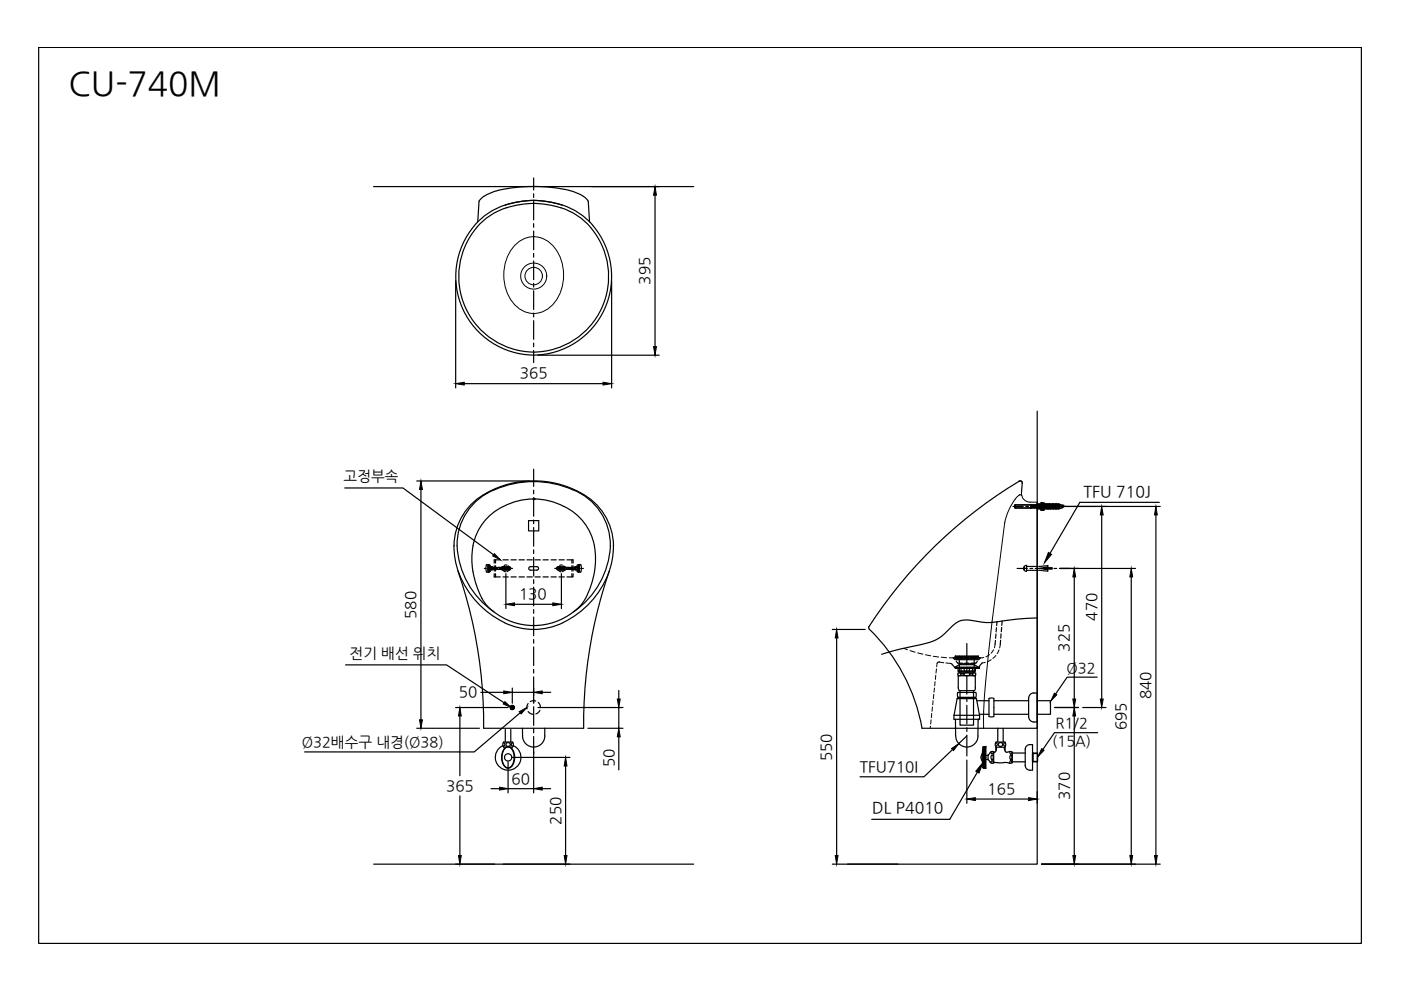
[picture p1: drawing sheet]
<svg xmlns="http://www.w3.org/2000/svg" width="297mm" height="210mm" viewBox="0 0 297 210" stroke-linecap="round" stroke-linejoin="round" font-family="sans-serif">
<defs><g id="words">
<text font-size="7.1" x="14.5" y="20">CU-740M</text>
<g font-size="3.4">
<text x="229.7" y="105.5">TFU 710J</text>
<text x="184.9" y="172.4">DL P4010</text>
</g>
<g font-size="3.2">
<text x="137.8" y="60.4" transform="rotate(-90 137.8 60.4)">395</text>
<text x="110.2" y="80.2">365</text>
<text x="88.2" y="131.2" transform="rotate(-90 88.2 131.2)">580</text>
<text x="110.1" y="127">130</text>
<text x="232.5" y="131.6" transform="rotate(-90 232.5 131.6)">470</text>
<text x="226.7" y="138.2" transform="rotate(-90 226.7 138.2)">325</text>
<text x="97.3" y="147.8">50</text>
<text x="244" y="148.2" transform="rotate(-90 244 148.2)">840</text>
<text x="238.7" y="154.8" transform="rotate(-90 238.7 154.8)">695</text>
<text x="176.3" y="161.4" transform="rotate(-90 176.3 161.4)">550</text>
<text x="94.6" y="167.7">365</text>
<text x="108.4" y="166.2">60</text>
<text x="130.2" y="162.7" transform="rotate(-90 130.2 162.7)">50</text>
<text x="182.3" y="163.6">TFU710I</text>
<text x="209.4" y="168.3">165</text>
<text x="226.8" y="169.6" transform="rotate(-90 226.8 169.6)">370</text>
<text x="118.9" y="174.9" transform="rotate(-90 118.9 174.9)">250</text>
</g>
<g font-size="3.1">
<text x="72.9" y="102">고정부속</text>
<text x="74.1" y="139.5">전기 배선 위치</text>
<text x="226.1" y="142.6">Ø32</text>
<text x="223.8" y="154.3">R1/2</text>
<text x="64" y="158.3">Ø32배수구 내경(Ø38)</text>
<text x="223.1" y="158.1">(15A)</text>
</g>
</g></defs>
<!-- layer: 5 -->
<path d="M8.2 10.1h280.4v189.9h-280.4z" fill="none" stroke="#000" stroke-width=".25"/>
<!-- layer: 0 -->
<g fill="none" stroke="#000" stroke-width=".25">
<path d="M101.6 47.6a16.1 16.1 0 0 1 11.5-4.5 15.3 15.3 0 0 1 13.7 7.3 16 16 0 0 1-4 21 16 16 0 0 1-21.3-1.8 16 16 0 0 1-.4-21.4zM105.6 40.4a32.6 32.6 0 0 1 16.7 .5l1.4 .7 1 1.1 .3 4.4M105.6 40.4a6.7 6.7 0 0 0-4 2.3l-.3 4.4M107.1 43.5a18.5 18.5 0 0 1 16.7 2.5 16.7 16.7 0 0 1 4.9 18.3 16.7 16.7 0 0 1-15.5 11M107.2 43.5a16 16 0 0 0-10 19.5 16.7 16.7 0 0 0 16 12.3M113.1 75.3h.1M96.3 115.6a18.5 18.5 0 0 0 10.7 16.4M96.9 115.7a12.8 12.8 0 0 1 9.7-12.5 20.4 20.4 0 0 1 17.9 2.4 12.5 12.5 0 0 1 4.9 10.1M96.9 115.7a18.1 18.1 0 0 0 7.8 14M100.3 115.7a12.1 12.1 0 0 1 8.7-9.3 13.7 13.7 0 0 1 15.6 5.6 11.6 11.6 0 0 1 1.4 3.7M100.3 115.7a17.1 17.1 0 0 0 3 12.7l1.4 1.3M103.3 104.5a20.5 20.5 0 0 1 22.6 2 12.7 12.7 0 0 1 4.2 9.2"/>
<path d="M103.3 104.5a12.7 12.7 0 0 0-7 11.2M103.7 119.8l-.2 .1M104.8 120v1.1M105.1 118.7v.7M105.1 120v1.1M106.1 118.7h-1.3v.7M106.6 118.7h1.2M107.5 119.8l-.6 .1M107.7 120l.3 .5M108.3 118.7h1.2M110 118.7h1.2M111.7 118.7h1.2"/>
<path d="M113.4 118.7h1.2M115.1 118.7h1.2M116.8 118.7h1.1M118.5 118.7h1.1M119.2 119.8l-.5 .1M119.5 120l.2 .5M120.2 118.7h1.3v.7M121.2 118.7v.7M121.2 120v1.1M121.5 120v1.1M122.6 119.8l.2 .1M126 115.7a16.9 16.9 0 0 1-3 12.7l-1.4 1.3"/>
<path d="M129.4 115.7a18.1 18.1 0 0 1-7.8 14M130.1 115.6a16.1 16.1 0 0 1-1.1 6M215.2 107.1l.1 .6zM215.3 107.7l4.6 .1M215.3 107l4.6 .1M216 102.1a97 97 0 0 0-31.8 30.9v.2a39.4 39.4 0 0 1 11.3 21.2M216 102h.4l.3 .3-.1 2.2M217.3 120l.3-.1v.1M218.5 107v.7M218.7 107.1l1 .5M218.7 107.1h1v.5M218.7 107.1v.5"/>
<path d="M218.8 107.1h.9l-1 .5h1M219.9 107.1h4.2l.6 .3-.6 .3h-4.2zM219.9 107.7h.1M220.1 107.1l-.2 .7M220.4 107.1l-.2 .6M220.5 107.8l.2-.8-.2 .8M220.5 107.7v.1M220.7 107v.1M221 107.1l-.2 .6M221.3 107.1l-.2 .6M221.5 120h-.3M221.6 107l-.3 .7"/>
<path d="M221.6 107.1l-.3 .7M221.8 107.1l-.2 .6M221.9 120h-.3M222 120l.2-.1v.3h-.2M222.1 107.1l-.2 .6M222.2 107.8l.2-.8-.2 .8M222.2 107.7v.1M222.4 107v.1M222.7 107.1l-.3 .6M223 107.1l-.3 .6M223 107.8l.3-.8-.3 .8M223 107.7v.1"/>
<path d="M223.3 107v.1M223.5 107.1l-.2 .6M223.8 107.1l-.2 .6M224.1 107.1l-.2 .6M224.4 107.2l-.1-.1-.1 .5M224.6 107.3l-.1 .2M97.1 121.1a99.4 99.4 0 0 1 5.4 33.3h21.2M103.5 120.7v.3l.2-.3M103.5 121.1l.2 .1M103.5 120.1v.3M103.5 120.7v.3M103.7 120.3l-.2-.2v.3"/>
<path d="M103.7 120.7h.7M103.7 120.3h.7M103.7 120.3v.4M104.7 129.7a13.7 13.7 0 0 0 16.9 0M104.7 120.7h.6M104.7 120.3h.6M104.8 121.6v.7h1.3M105.1 121.6v.7M105.6 120.7h.5M105.6 120.3h.5M106.4 120.7h.6M106.4 120.3h.6"/>
<path d="M106.6 120.1a.37 .37 0 0 0-.4 .4 .37 .37 0 0 0 .4 .4M106.6 122.3h1.2M106.7 120.1l-.1 .6M106.7 120.9l.5 .3M107 132a14.2 14.2 0 0 0 12.4 0M107.1 120.2l-.2 .5M107.1 120.5h.3M107.1 120.5h.1M107.3 120.3h.1M107.3 120.3v.4M107.3 120.7h.1M107.3 120.7h.7"/>
<path d="M107.3 120.3h.7M107.3 120.1l.3 .4M107.4 120.5h.1M107.6 120.8h-.5M107.9 120.1a.37 .37 0 0 1 .4 .4 .37 .37 0 0 1-.4 .4M107.9 120.8l-.4 .4M108 120.3v.4zM108.3 122.3h1.2M110 122.3h1.2M111.7 122.3h1.2M112.5 120.1a.37 .37 0 0 0-.4 .4 .37 .37 0 0 0 .4 .4M113.4 122.3h1.2"/>
<path d="M113.8 120.1a.37 .37 0 0 1 .4 .4 .37 .37 0 0 1-.4 .4M115.1 122.3h1.2M116.8 122.3h1.1M118.3 120.3v.4zM118.3 120.7h.7M118.3 120.3h.7M118.3 120.1a.37 .37 0 0 0-.3 .4 .37 .37 0 0 0 .3 .4M118.4 120.1l-.1 .6M118.4 120.9l.6 .3M118.5 122.3h1.1M118.8 120.2l-.2 .2 .1 .3M118.8 120.5h.1"/>
<path d="M118.8 120.5h.4M119 120.3h.1M119 120.3v.4M119 120.7h.1M119.1 120.1l.3 .4M119.2 120.5h.1M119.3 120.3h.6M119.7 120.8l-.4 .4M119.7 120.1a.37 .37 0 0 1 .4 .4 .37 .37 0 0 1-.4 .4M119.9 120.7l-1.1 .1M120.1 120.7h.6M120.1 120.3h.6"/>
<path d="M121 120.7h.6M121 120.3h.6M121.2 121.6v.7M121.5 121.6v.7h-1.3M121.9 120.7h.6M121.9 120.3h.6M122.5 120.3l.3-.2v.3M122.5 120.3v.4M122.8 120.1v.3M122.8 120.7v.3M122.8 120.7v.3l-.3-.3M122.8 121.1l-.2 .1"/>
<path d="M129 121.6a19.3 19.3 0 0 1-9.6 10.4M129.2 121.1a99.4 99.4 0 0 0-5.5 33.3M211.1 135.8l-.1 .8M211.2 134.4l-.1 .9M211.3 133.1l-.1 .9M211.4 131.8l-.1 .8M212.1 135.7v1M212.2 134.4v.9M212.4 133l-.1 .9M212.5 131.7l-.1 .9M217.2 120.6v.1h-.2l.2 .3M217.2 120l-.2 .3h.2v.1"/>
<path d="M217.6 121v.2l-.3-.1M217.6 120.2v.2M217.6 120.6v.3M217.6 120.9h.3M217.6 120.1h.3M218 120.9h.3M218 120.1h.3M218.4 120.9h.3M218.4 120.1h.3M218.9 120.9h.2M218.9 120.1h.2M219.3 120.9h.3"/>
<path d="M219.3 120.1h.3M219.7 120.9h.4M219.7 120.1h.4M220.2 120.9h.4M220.6 120.5h-.2h.2M220.6 120.1h-.4M220.7 120.6h.3M220.7 120.9l.3 .1M221 120.4l-.3 .1M221 120l-.3 .1M221.1 120.6l.6 .1M221.2 121h.2"/>
<path d="M221.3 120.4h.2M221.4 120.3l-.3 .1M221.6 121.1h.3M221.6 120.7l.2 .1M221.6 120.4h.3M221.8 120.3h-.2M221.9 120.7h.3M222 120.8h.2v.3h-.2M222.1 120.4h.2M222.3 120.7h.3M222.5 120.4h.3M222.9 120.4h.2v.3h-.4"/>
<path d="M110.8 154.4a3.6 3.6 0 0 0 .9 3.5 2.36 2.36 0 0 0 2.5 .3 2.36 2.36 0 0 0 1.3-2.2v-1.6M199.2 140.4h-.4l-.1 .4M202.3 151.7h5.4M202.9 148.1h4.1M202.9 148.1l-.6 3.6M203.1 146.8h3.8l.1 .8-.1 .3h-3.8l-.1-.6zM203.1 140.6h1M203.2 147.9l-.3 .2M203.2 147.8v.1M203.2 147.9h3.5M204.5 140.6h.9M205.9 140.6h1"/>
<path d="M206.7 147.9l.3 .2 .7 3.6v.8h-5.4v-.8M206.7 147.8v.1M207.5 152.5l-.1 .2v3.3a2.36 2.36 0 0 1-2.4 2.4 2.36 2.36 0 0 1-2.4-2.4l-.1-3.5M209.7 148.1l.5-.1 .5 .1v3.8l-.2 .1-.8-.1zM210.7 151.4h7.4M218.1 148v4M218.1 148a1.28 1.28 0 0 1 1.8-1.1v6.2a1.3 1.3 0 0 1-1.8-1.1"/>
</g>
<!-- layer: 1 -->
<g fill="none" stroke="#000" stroke-width=".25">
<path d="M79.2 39.6h67.9M113.1 37.7v2.6M96.6 59.5v22.8M113.1 41.1v.8M113.1 42.7v3.9M113.1 47.4v.8M113.1 49v4M113.1 53.7v.8M113.1 55.3v4M129.7 59.5v22.8M138.9 41.4v32.1M113.1 60.1v.8"/>
<path d="M113.1 61.7v3.9M113.1 66.4v.8M113.1 68v3.9M113.1 72.7v.8M113.1 74.3v2.6M114 75.3h25.8M98.4 81.3h29.5M113.1 99.5v3.6M219.9 87.2v96h-40.2M73.1 103.5h12.3l19.2 14.1M88.4 102h23.8M89.2 103.8v48.8"/>
<path d="M113.1 103.9v.8M113.1 105.5v4M113.1 110.3v.7M113.1 111.8v4M113.1 116.6v.8M113.1 118.2v3.9M214.8 107.4h2.1M217.5 107.4h.6M218.6 107.4h3.4M219.9 106.5v47.9h-24.4M222.6 107.4h.6M223.7 107.4h22.3"/>
<path d="M233.6 109.2v39M245.1 109.2v72.2M245.8 106.5h-16.9l-6.6 11.3M107.3 121.6v7.4M109.1 128.1h8.1M113.1 122.9v.8M113.1 124.5v4M113.1 129.2v.8M113.1 130.8v4M113.1 135.6v.8M113.1 137.2v3.9M119 121.6v7.4"/>
<path d="M176.5 133.5h6.9M177.4 135.3v46.1M215.6 120.5h2.2M218.4 120.5h.6M219.5 120.5h3.4M223.5 120.5h.5M224.6 120.5h16.2M227.8 122.3v25.9M239.8 122.3v59.1M73.3 141h21.4l12.2 8M88.4 154.4h13.2M96.6 150h11.1"/>
<path d="M97.5 151.8v12.7M101.9 146.8h4.9M108.6 145.9v3.2M108.6 146.8h4.5M112 149.2l-.3 .4v.7M112 150.9l.4 .4 .6 .1M113.1 141.9v.8M113.1 143.5v5.6M113.1 149.8v4M113.1 154.6v.8M113.1 156.2v11.9M113.6 148.6h-.7l-.5 .2"/>
<path d="M114.1 150h18M114.1 148.9l.4 .6 .1 .5M114.5 150.6l-.3 .4-.6 .4M115 146.8h1.8M124.6 154.4h7.5M131.2 146.4v1.8M131.2 150v4.4M131.2 156.2v7M202 158.9l-6.1 5.8h-13.6M205 156l-1.7 1.7M210.7 148.6h7.4M223.6 150h5.1"/>
<path d="M227.8 151.8v29.6M229.6 150h4.9M232.6 143.6h-6.3l-2.5 3.6M232.7 155.3h-9.1l-2.5 3.6M97.5 168.7v12.7M104.1 167.2h1.8M107.7 161.5v6.6M107.7 167.2h5.4M108.6 160.6h12.2M115 167.2h1.8M119.9 162.4v19M205 161.2v9.1"/>
<path d="M206.8 169.4h11.3M207.5 163.2l-6.1 10.5h-16.6M219.9 167.8v2.5M79.2 183.2h67.9M176.5 183.2h13.9M220.8 183.2h25.2"/>
</g>
<g fill="#000" stroke="#000" stroke-width=".21">
<path d="M138.9 39.6l.3 1.8h-.6zM138.6 73.5h.6l-.3 1.8zM96.6 81.3l1.8-.3v.6zM127.9 81l1.8 .3-1.8 .3zM89.2 102l.4 1.8h-.7zM104.8 117.4l1.3 1.3-1.6-.8zM222.3 117.1l.7 .4-1.6 1.9zM233.6 107.4l.3 1.8h-.6zM245.1 107.4l.3 1.8h-.6zM107.3 128.1l1.8-.3v.6zM117.2 127.8l1.8 .3-1.8 .3zM177.4 133.5l.3 1.8h-.6z"/>
<path d="M227.8 120.5l.3 1.8h-.6zM239.8 120.5l.3 1.8h-.5zM88.9 152.6h.7l-.4 1.8zM97.5 150l.3 1.8h-.6zM106.8 146.5l1.8 .3-1.8 .3zM107 148.8l1.4 1.2-1.7-.7zM113.1 146.8l1.9-.3v.6zM130.9 148.2h.6l-.3 1.8zM131.2 154.4l.3 1.8h-.6zM201.7 158.7l1.6-1-1.1 1.4zM220.9 158.7l.5 .4-1.3 1.3zM223.5 147l.6 .3-1.3 1.3z"/>
<path d="M227.8 150l.3 1.8h-.6zM227.5 148.2h.6l-.3 1.8zM233.3 148.2h.6l-.3 1.8zM105.9 166.9l1.8 .3-1.8 .3zM113.1 167.2l1.9-.3v.6zM119.9 160.6l.3 1.8h-.6zM205 169.4l1.8-.3v.6zM208.4 161.7l-.8 2.2-.7-.4zM218.1 169.1l1.8 .3-1.8 .3zM97.2 181.4h.6l-.3 1.8zM119.6 181.4h.6l-.3 1.8zM177.1 181.4h.6l-.3 1.8z"/>
<path d="M227.5 181.4h.6l-.3 1.8zM239.6 181.4h.5l-.3 1.8zM244.8 181.4h.6l-.3 1.8z"/>
</g>
<!-- layer: 6 -->
<g fill="none" stroke="#000" stroke-width=".25">
<path d="M106.6 158.1a2.72 2.72 0 0 0-1 4.2 2.72 2.72 0 0 0 4.3 0 2.72 2.72 0 0 0-1.1-4.2M106.7 157.5a.4 .4 0 0 1 .3 .4 .4 .4 0 0 1-.3 .4M106.8 157.3h1.9a.9 .9 0 0 1 0 1.1h-.5M106.8 158.4h.5M106.8 157.3a.9 .9 0 0 0 0 1.1M107 158.7a1.01 1.01 0 0 1 1.1-.2 1.01 1.01 0 0 1 .7 .8 2.78 2.78 0 0 1-.8 3.5 1.52 1.52 0 0 1-1.5-1.8v-1.3zM107 158.6a1.15 1.15 0 0 1 1.2-.2 1.15 1.15 0 0 1 .7 1 2.98 2.98 0 0 1-.8 3.4 1.47 1.47 0 0 1-1.7-1.6 3.2 3.2 0 0 1 .6-2.6zM107.1 154.7v2.6M108.3 154.7v2.6M108.8 157.5a.4 .4 0 0 0-.4 .4 .4 .4 0 0 0 .4 .4M208.3 159.8l-.3 .8M208.4 158.4v4.4"/>
<path d="M208.4 158.4l-.2 2.3 .3 2.1M208.6 158.3l-.2 .1M208.6 158.5h.3M208.6 159.6h.3M208.6 158.3v4.6l-.1-4.5M208.6 160h.3M208.6 159.9h.3M208.6 159.8h.3M208.6 159.7h.3M208.6 159.4h.3M208.6 159.3h.3M208.6 159.2h.3"/>
<path d="M208.6 159.1h.3M208.6 158.8h.3M208.6 158.7h.3M208.6 158.9h.3M208.6 158.6h.3M208.6 159h.3M208.6 158.3h.3M208.6 158.4h.3M208.9 158.3h.1v4.6h-.1zM208.9 158.3h.1M209.9 159.6l-.4 .5M210 159.6a.48 .48 0 0 1 .7-.2v2.3"/>
<path d="M210.6 159.4l-.2 .5-.3-.5M210.7 159.6h.1M210.9 159.5h-.2M211.1 157.5a.4 .4 0 0 1 .3 .4 .4 .4 0 0 1-.3 .4M211.2 158.4l-.1 .9-.3 .2M211.2 158.8v.2M211.2 158.4h1.9M211.2 158.4a.92 .92 0 0 1 0-1.1h1.9a.9 .9 0 0 1 0 1.1M211.3 158.4v.4M211.5 154.4v2.9M212.7 154.4v2.9M212.9 158.4v.4"/>
<path d="M213.1 158.4v.7a.72 .72 0 0 0 1.1 .2l.4 .2v2.2v-.2h2.8M213.1 158.8h-.2l.2 .2M213.2 157.5a.4 .4 0 0 0-.4 .4 .4 .4 0 0 0 .4 .4M214.1 159.3l.2 .6 .3-.5M214.6 159.7h2.8M218.4 157.9a1.01 1.01 0 0 0-1 1v3.4a1.14 1.14 0 0 0 1.5 1v-5.4h-.5M218.9 159.7l1.1 .1v1.6l-1.1 .1M219 159.7l1 .1M219 159.7v1.8M208 160.6l.3 .8M208.5 162.8l.4 .1M208.6 162.7h.3"/>
<path d="M208.6 162.5h.3M208.6 162.6h.3M208.6 162.2h.3M208.6 162.3h.3M208.6 161.8h.3M208.6 161.9h.3M208.6 162h.3M208.6 162.1h.3M208.6 162.4h.3M208.6 161.7h.3M208.6 161.2h.3M208.6 161.3h.3"/>
<path d="M208.6 161.4h.3M208.6 161.5h.3M208.6 161.6h.3M208.6 160.7h.3M208.6 160.8h.3M208.6 160.9h.3M208.6 161h.3M208.6 161.1h.3M208.6 160.5h.3M208.6 160.2h.3M208.6 160.4h.3M208.6 160.3h.3"/>
<path d="M208.6 160.1h.3M209 160.2h.5M209.5 160.2v.8h-.5M209.5 160.1v.1M209.5 161v.1M209.5 161.1l.5 .5a.48 .48 0 0 0 .7 .1M210.1 161.8l.3-.5 .2 .5M210.2 160.2a.43 .43 0 0 1 .4 .4 .43 .43 0 0 1-.4 .4l-.1-.4zM210.7 161.6h.1M210.8 161.7h.1M211.6 161.7l-.9 .1M212.8 161.7h-1.2"/>
<path d="M214.2 160.2a.42 .42 0 0 1 .4 .4 .42 .42 0 0 1-.4 .4l-.1-.4zM214.6 161.7l-.3-.5-.2 .6M214.6 161.7l-.4 .1-1.4-.1M220 161.4l-1 .1"/>
<circle cx="107.8" cy="157.9" r=".45"/>
<circle cx="212.2" cy="157.9" r=".45"/>
<circle cx="107.7" cy="160.6" r=".77"/>
</g>
<!-- layer: 0 -->
<g fill="none" stroke="#000" stroke-width=".21">
<path d="M109 52.2a5.4 5.4 0 0 1 8.9 .8 9.6 9.6 0 0 1-1.3 12.2 5.4 5.4 0 0 1-8.2-1.5 9.8 9.8 0 0 1 .6-11.5zM213.1 110.7l-.1 .1a795.3 795.3 0 0 0-4 33.6l-.5 6.6M216 105.1a10.7 10.7 0 0 0-3 5.6M216.2 104.9l.4 .1M216.2 104.9l-.2 .1M216.6 104.5a1.81 1.81 0 0 0 1.8 2h1.5M191.6 137.5l.8 .3M192.9 137.9l1.1 .4M194.6 138.4l1.1 .3M196.2 138.8l1.1 .2M197.9 139.1l1.1 .2M199.6 139.3l1.1 .1"/>
<path d="M201.3 139.5h.8M208.6 139.4l-.8 .1M209.8 138.8l-.8 .5M210.1 139.9l-.8 .4M210.6 137.8l-.5 .7M211 136.6l-.2 .7M211.1 139l-.6 .6M211.8 137.8l-.4 .8M212.1 136.7l-.2 .7M197.3 154l-.1 .4M197.4 152.6l-.1 .9M197.6 151.3l-.2 .9"/>
<path d="M197.7 149.9l-.1 .9M197.8 148.6l-.1 .9M198 147.2l-.1 .9M198.1 145.9l-.1 .9M198.3 144.5l-.1 .9M198.4 143.2l-.1 .9M198.6 141.8l-.2 .9M198.6 140.9v.5M199.2 140.4l.9 .1M200.6 140.6l1.2 .2M202.6 141.7h.9M204 141.7h.9"/>
<path d="M205.4 141.7h.9M206.7 141.7h1M208.5 151.6v2.8M208.6 151l-.1 .6M208.9 140.4l-.7 .2"/>
</g>
<!-- layer: 2 -->
<circle cx="113.1" cy="105.8" r=".25" fill="#000"/>
<!-- layer: 3 -->
<g fill="none" stroke="#000" stroke-width=".25">
<path d="M112.1 110.4h2.1v2.2h-2.1zM202.4 139.9l-.3-.4h5.7l-.3 .4M202.5 139.2l.2 .1M202.5 139.2h4.9M202.7 139.3l.1 .2M202.7 139.3h.1M202.7 139.8h.1M202.7 139.9h4.5M203 139.5v.2M203.4 139.9v2.7h3.2v-2.7M206.9 139.5v.2M207.2 139.3h.1"/>
<path d="M207.2 139.8h.1M207.3 139.3v.2M207.3 139.7v.1M207.3 139.7h-4.6v.1M207.3 139.5h-.1M207.4 139.1l-4.9 .1M207.4 139.1v.1M207.4 139.2l-.2 .1h-4.5M219.9 131a79.4 79.4 0 0 0-10 1l-1.7-.1a9 9 0 0 0-4.5-.3l-1.7 1-1.8 1.8a12.5 12.5 0 0 1-6.6 2.6l-6.7 1.7M110.3 151.1l-9.8 8.3h-35.9M201.8 140.8l.8 .9M202.5 141.5h5"/>
<path d="M202.5 141.5l.9-.6h3.2l.9 .6M202.7 141.6v.1h4.6v-.1M202.7 140.2l.4 .4M203.1 142.8l.3-.2 .3 .2M203.1 142.8v.3l.1 .1 .5-.1M203.1 141.7v.6M203.2 143.4h3.6M203.2 143.4v2.5M203.2 142.3h.6M203.2 145.8l.2 .6M203.4 146.4h3.2M203.4 140.6l.1 .3"/>
<path d="M203.4 140.7h3.2M203.5 146.4v7.4h2.9v-7.4M203.7 143.1v-.3h.7v.3M203.7 143.1h.7M203.8 141.7v.6h.6M204.4 143.1l.6 .2M204.4 141.7v.6M204.4 142.3h1.1M205 142.6l-.6 .2M205 142.6l.6 .2M205.5 141.7v.6h.7v-.6M205.6 142.8h.6v.3h-.6z"/>
<path d="M205.6 143.1l-.6 .2M206.2 142.3h.6M206.2 142.8l.4-.2 .3 .2M206.2 143.1l.4 .2 .3-.2M206.6 140.6l-.1 .3M206.8 143.4v2.5M206.8 145.8l-.2 .6M206.8 141.7l-.1 .6h-3.6M206.8 142.8v.3M207.2 140.2l-.3 .4M208.2 140.6l-.5 .6v.5"/>
</g>
<!-- layer: 4 -->
<path d="M207.1 148.6h2.6M207.7 151.4h2M219.9 148.6h2.8v2.8h-2.8" fill="none" stroke="#000" stroke-width=".25"/>
<!-- layer: CENTER -->
<path d="M205 136.4v4.4M205 141.6v.8M205 143.2v4M205 148v.8M205 149.5v4M205 154.3v.8M205 155.9v4.4" fill="none" stroke="#000" stroke-width=".25"/>
<!-- layer: 3 -->
<path d="M110.1 150.9l1.6-.9-1.2 1.4z" fill="#000" stroke="#000" stroke-width=".21"/>
<!-- layer: 0-1 -->
<g fill="none" stroke="#000" stroke-width=".21">
<path d="M103.7 120.7h.3M103.7 120.3h.3M104.3 120.7h.6M104.3 120.3h.6M105.2 120.7h.5M105.2 120.3h.5M106 120.7h.6M106 120.3h.6M106.9 120.7h.5M106.9 120.3h.5M107.7 120.7h.3M107.7 120.3h.3"/>
<path d="M118.3 120.7h.3M118.3 120.3h.3M118.9 120.7h.5M118.9 120.3h.5M119.7 120.7h.6M119.7 120.3h.6M120.6 120.7h.5M120.6 120.3h.5M121.4 120.7h.6M121.4 120.3h.6M122.3 120.7h.2M122.3 120.3h.2"/>
</g>
<!-- layer: 10 -->
<path d="M103.7 120.1v-.4l-.6 .1-.1 .7 .2 .8h.5v-1M122.6 120.1v-.4l.6 .1 .1 .7-.2 .8h-.5v-1" fill="none" stroke="#000" stroke-width=".25"/>
<!-- layer: CEN -->
<g fill="none" stroke="#000" stroke-width=".25">
<path d="M102.7 120.5h.3M103.3 120.5h1.4M105 120.5h.5M105.8 120.5h.6M106.6 120.9h.5M106.6 120.1h.5M106.7 120.5h.5M107.4 120.9h.5M107.4 120.1h.5M107.5 120.5h.6M108.4 120.5h.3M112.5 120.9h.5"/>
<path d="M112.5 120.1h.5M113.3 120.9h.5M113.3 120.1h.5M117.6 120.5h.4M118.2 120.5h.6M118.3 120.9h.6M118.3 120.1h.6M119.1 120.5h.6M119.2 120.9h.5M119.2 120.1h.5M120 120.5h1.5M121.7 120.5h.5"/>
<path d="M122.5 120.5h.5M123.3 120.5h.4"/>
</g>
<!-- layer: 11 -->
<path d="M103.5 119.9v1.2M103.7 119.8v.6M103.7 119.8h.2v.6M122.6 119.8h-.2v.6M122.6 119.8v.6M122.8 119.9v1.2M103.7 120.7v.5h.2v-.5M103.9 120.1h.5v.8h-.5M122.4 120.1h-.5v.8h.5M122.4 120.7v.5h.2v-.5" fill="none" stroke="#000" stroke-width=".25"/>
<!-- layer: 3 -->
<g fill="none" stroke="#000" stroke-width=".21">
<circle cx="113.2" cy="58.5" r="2.76"/>
<circle cx="113.2" cy="58.5" r="1.85"/>
</g>
<!-- layer: THIN -->
<path d="M215.2 107.7h3.4M218.6 107l-3.4 .1" fill="none" stroke="#000" stroke-width=".25"/>
<!-- layer: Base -->
<g fill="none" stroke="#000" stroke-width=".3">
<path d="M220.8 108.2l.6-.1-.6 .1M220.8 107.4h.1M220.8 106.8h-.9v1.1h.9M220.8 107.4v.8M220.8 106.8h.6M221.4 108.1v-.3l-.6-.4v.8M221.4 106.8l-.6-.1 .6 .1M221.4 106.8l-.6-.2v.2M221.4 106.8h.1M221.4 106.8h.6v.5M222 106.9h.4M222 107h.4"/>
<path d="M222 107.8h.4M222 107.5v.4h-.6M222.4 107v-.2h.3v.2M222.4 107.3h-1.5v.2h3.5M222.4 107.5v.4h.3v-.4M222.4 107v.3M222.7 107v.3h-.3M222.7 106.9h.4M222.7 107h.4M222.7 107.8h.4M222.7 107.3h1.7M223.1 107.5v.4h.3v-.4"/>
<path d="M223.1 107.3v-.5h.3v.5M223.4 106.9h.3M223.4 107h.3M223.4 107.8h.3M223.7 107.8v.1l.7-.1M223.7 107.3v-.5h.4v.5M223.7 107.5v.3M224.1 106.9h.3M224.1 107h.3M224.1 107.8h.3M224.1 107.5v.3M224.4 107.5v.3"/>
<path d="M224.4 107.3h.8v.2h-.8M224.4 107v-.2l.9 .3M224.4 107v.1M224.4 107v.3M225.3 107.1h.1M225.3 107.1v.5l-.9 .3v-.1"/>
</g>
<!-- layer: 0 -->
<g fill="#000">
<path d="M220.4 107.4h.1zM220.4 107.5l.1 .1z"/>
<path d="M220.4 107.2h.1zM220.4 107.3l.1-.1zM220.4 107.1v.2l.2-.2z"/>
</g>
<!-- layer: Base -->
<path d="M221.4 106.8v.1M224.4 107v.1M224.4 107.7v.1M225.3 107.1v.5" fill="none" stroke="#000" stroke-width=".21"/>
<!-- layer: 0 -->
<g fill="#000" stroke="#000" stroke-width=".21">
<path d="M108.6 150h.5l-.1 .2z"/>
<path d="M108.2 150.2l.1 .1 .3-.3zM108.3 150.3l.3-.3-.2 .4zM108.6 150l-.2 .4 .2 .1z"/>
<path d="M108.3 149.7l-.1 .1 .4 .2zM108.2 149.8l.4 .2h-.4zM108.2 150v.2l.4-.2z"/>
<path d="M108.6 150v.5l.2-.1zM108.6 150l.3 .3-.1 .1zM108.6 150l.3 .3 .1-.1z"/>
<path d="M108.6 149.6v.4l.2-.4zM108.4 149.6h.2v.4zM108.3 149.7l.3 .3-.2-.4z"/>
<path d="M108.6 150h.5l-.1-.2zM108.6 150l.3-.3 .1 .1zM108.8 149.6l-.2 .4 .3-.3z"/>
</g>
<use href="#words"/>
</svg>
